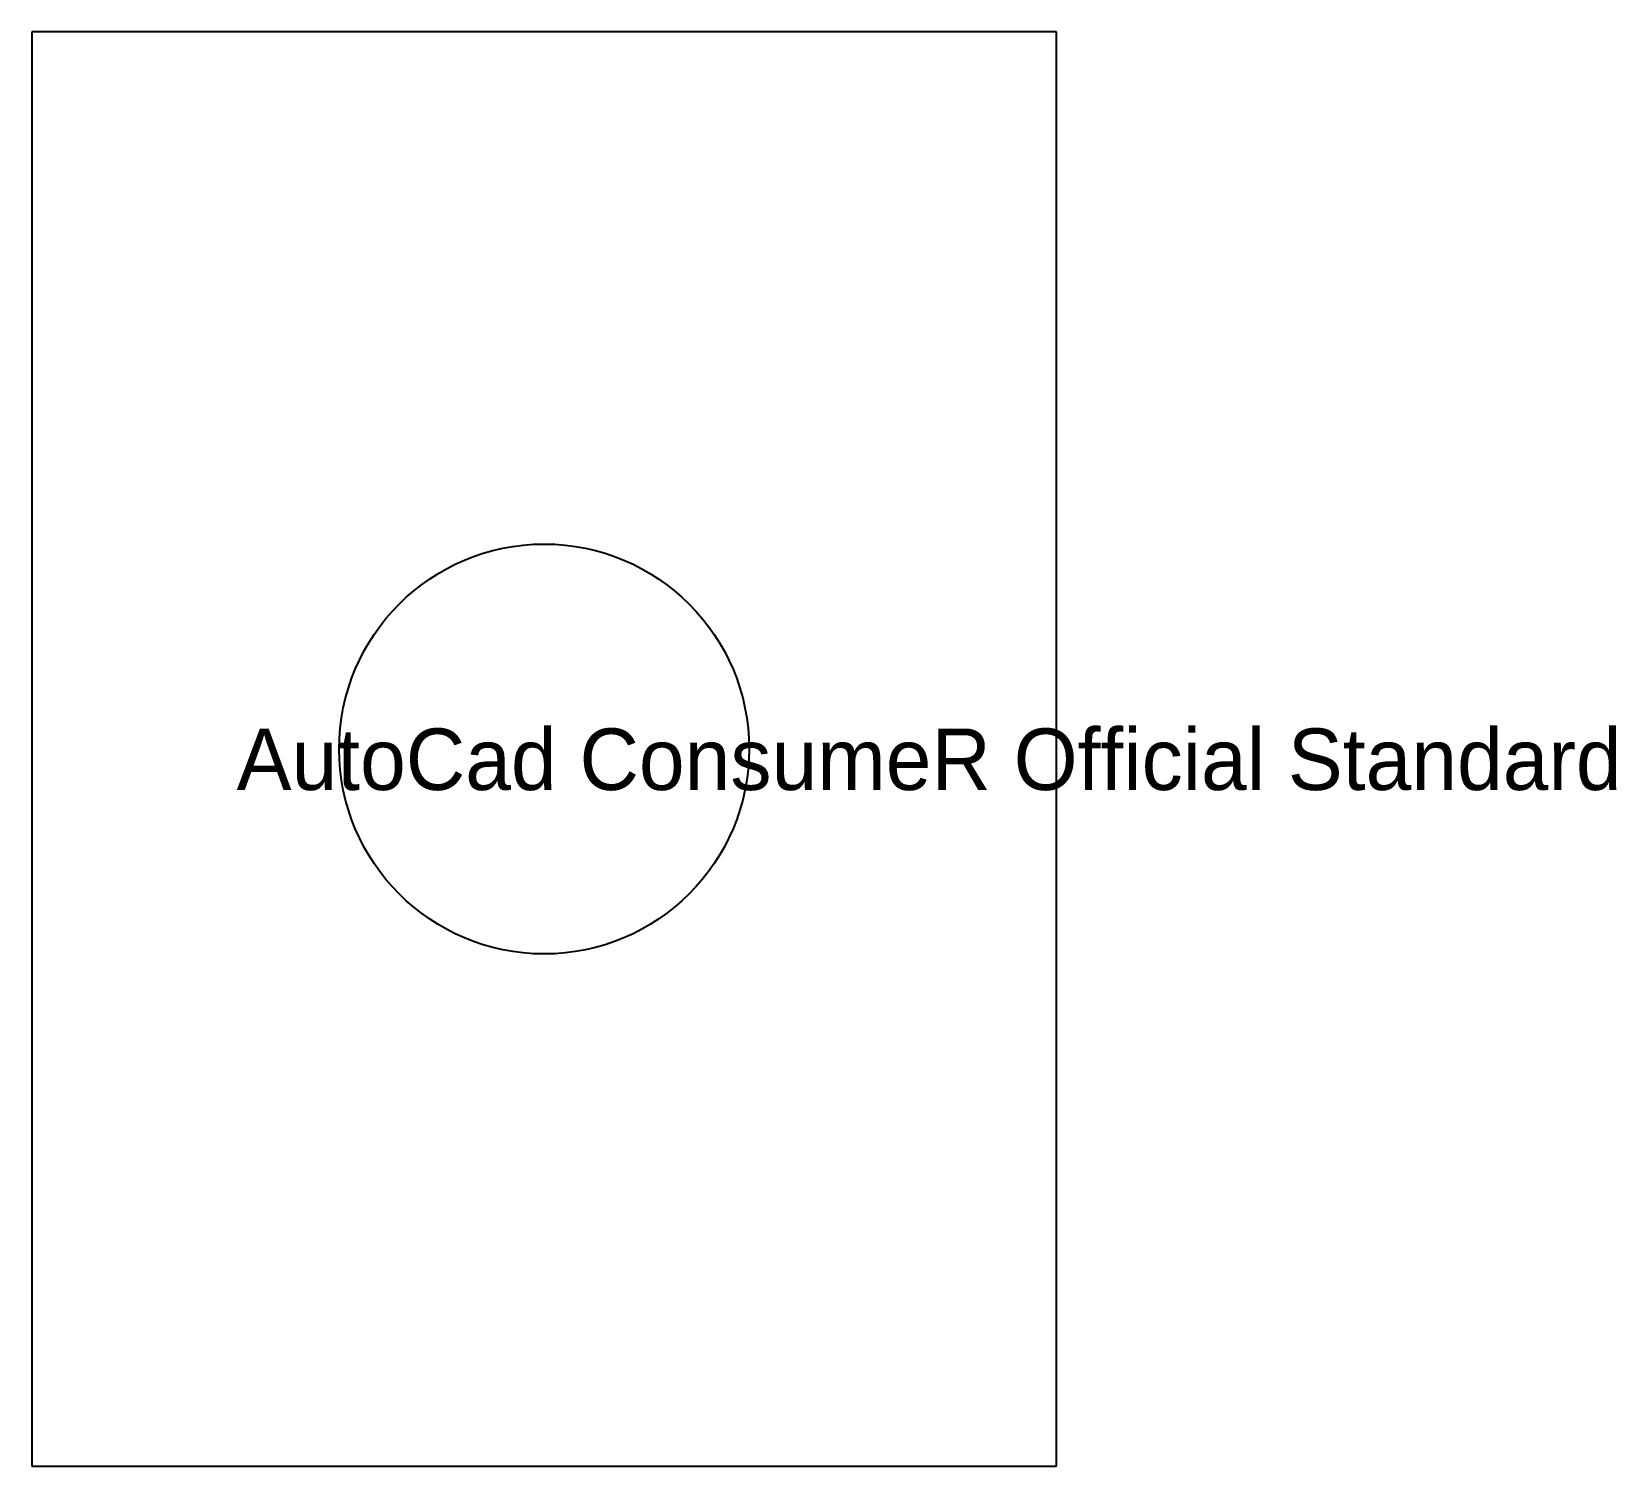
# Model space of a CAD drawing. Extents: x 0 to 3865, y 0 to 3500.
import ezdxf

# ---------------------------------------------------------------- set-up
doc = ezdxf.new("R2010")
doc.units = 0
doc.layers.add('A-ELEV-FRNT', color=3, linetype='CONTINUOUS')

msp = doc.modelspace()

# ---------------------------------------------------------------- linework, layer by layer
at = {"layer": 'A-ELEV-FRNT'}
for p, q in [((2500, 3500), (0, 3500)), ((0, 3500), (0, 0)), ((2500, 0), (2500, 3500)), ((0, 0), (2500, 0))]:
    msp.add_line(p, q, dxfattribs=at)
msp.add_circle((1250, 1750), 500, dxfattribs=at)

# ---------------------------------------------------------------- texts
msp.add_text('AutoCad ConsumeR Official Standard', height=150, dxfattribs=at).set_placement((500, 1650))

doc.saveas('drawing.dxf')
